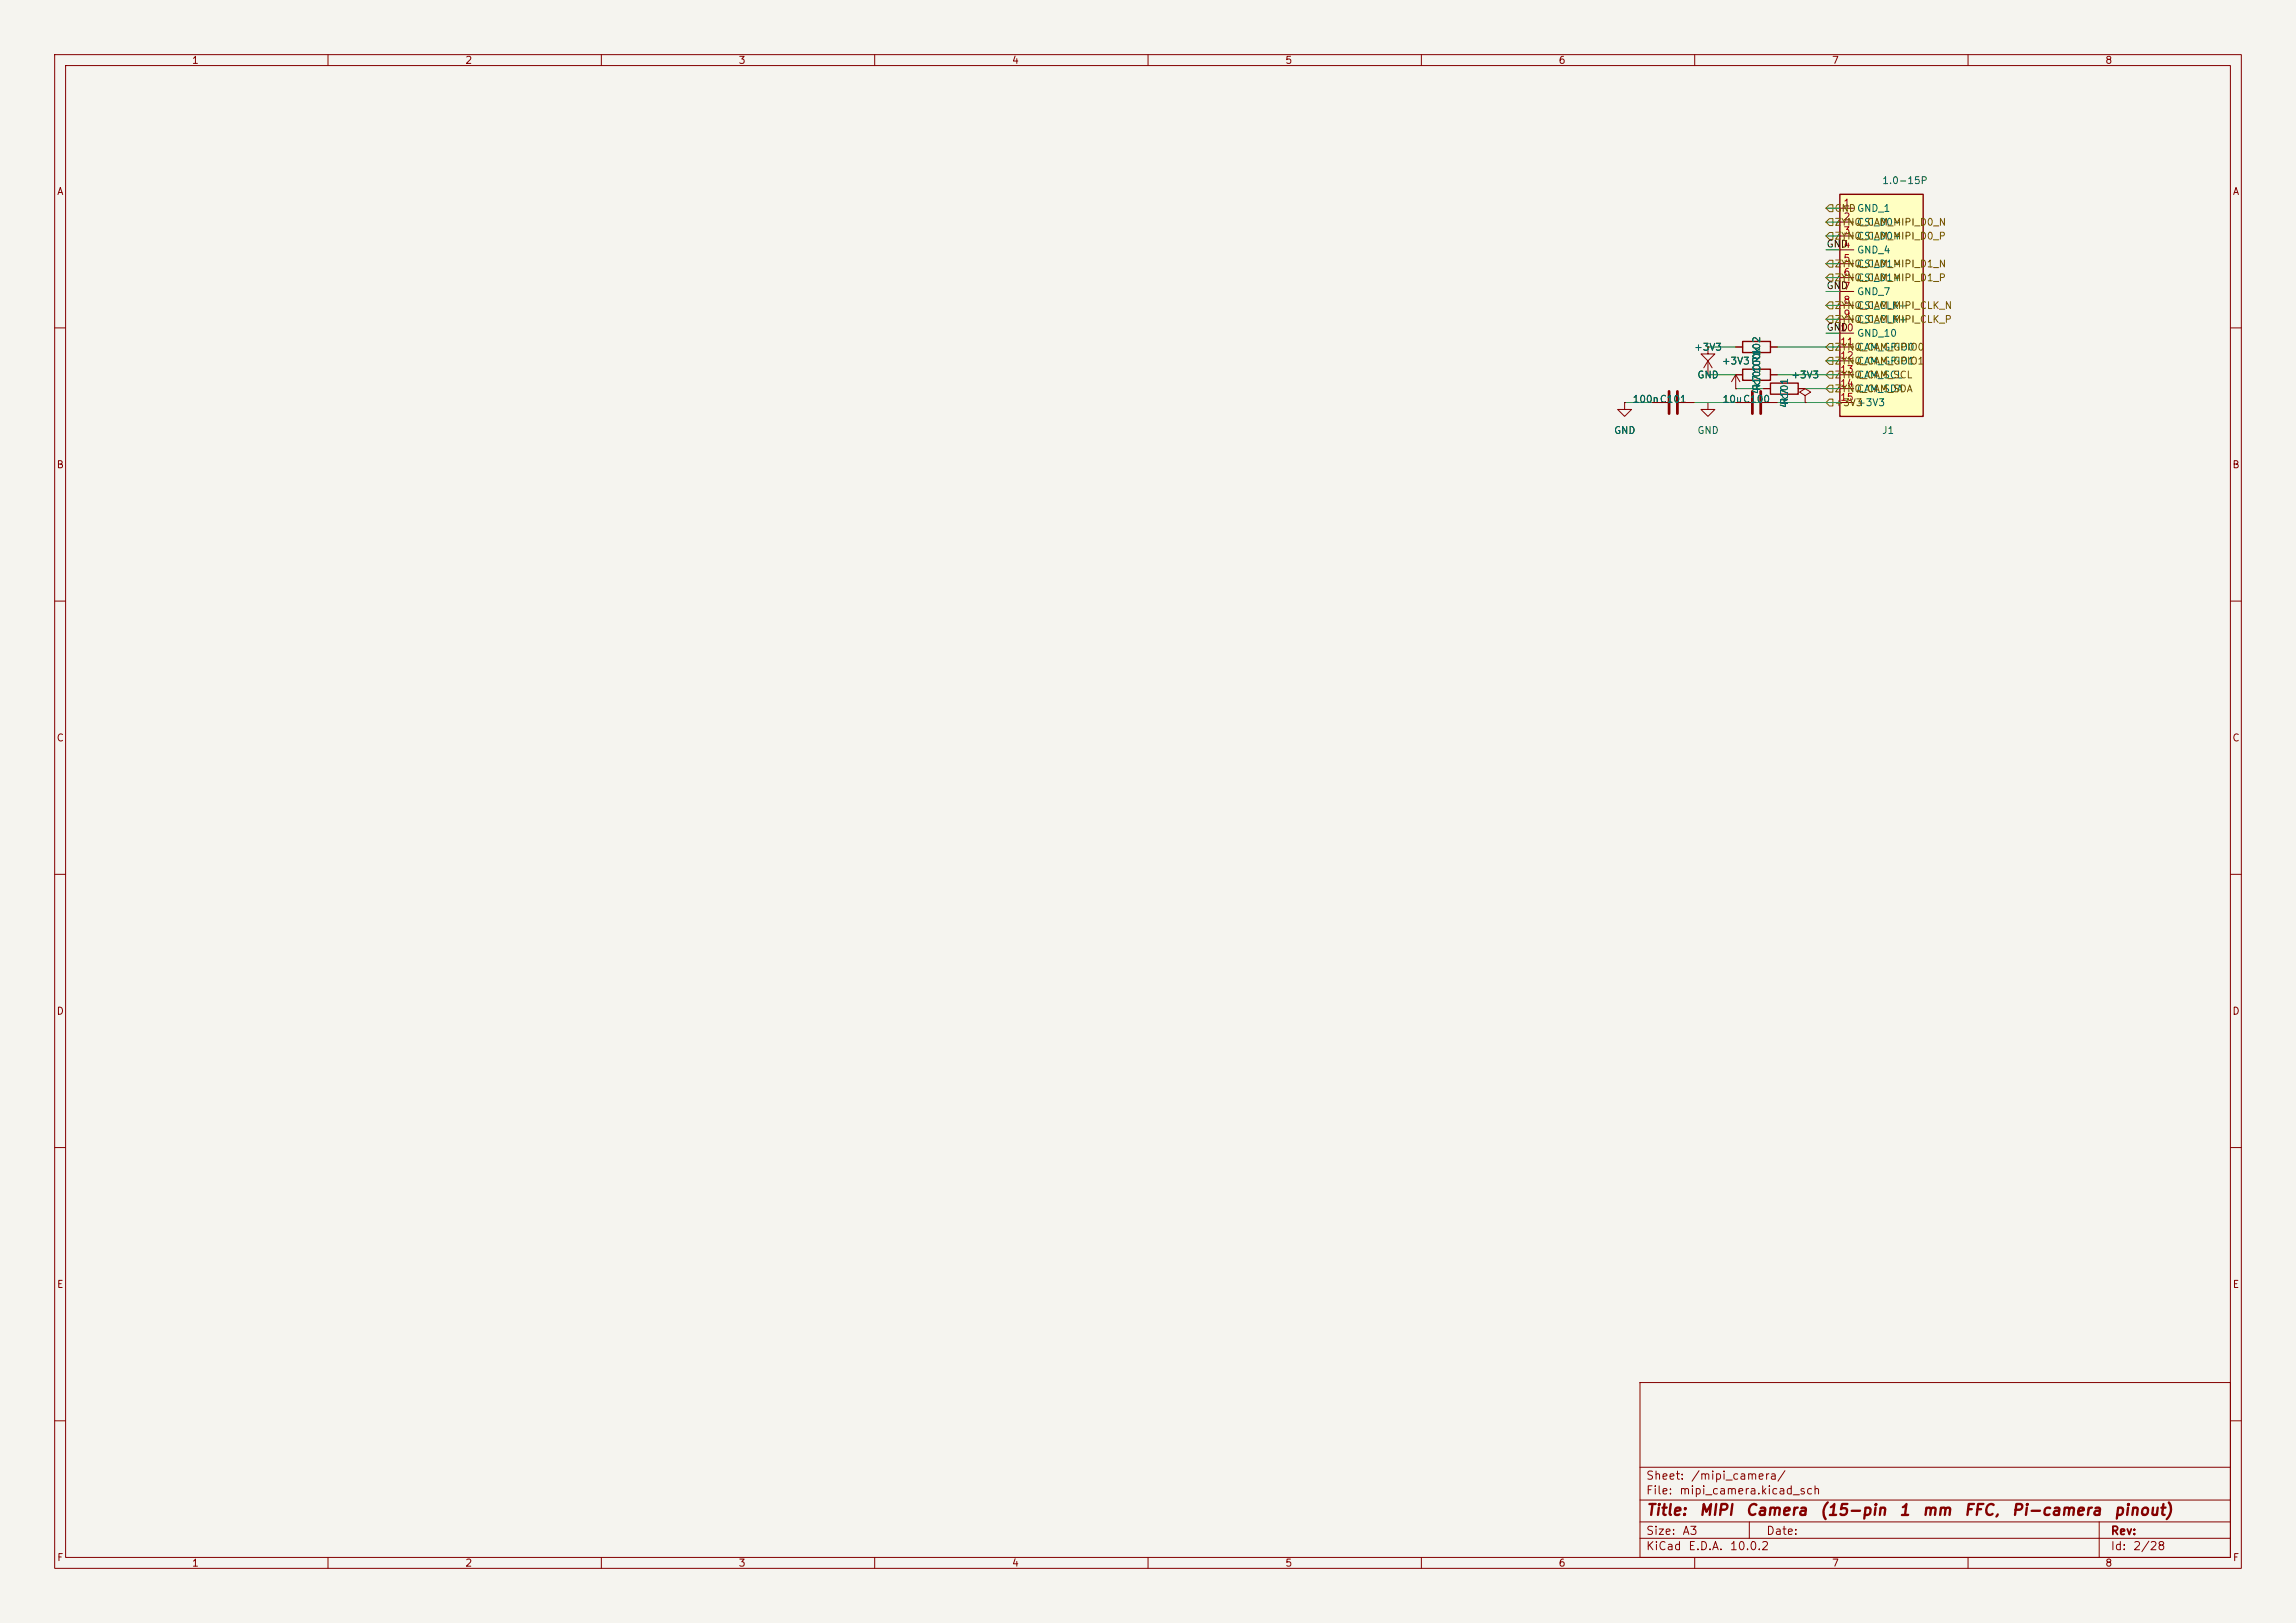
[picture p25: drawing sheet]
<svg xmlns="http://www.w3.org/2000/svg" width="420mm" height="297mm" viewBox="0 0 420 297" stroke-linecap="round" stroke-linejoin="round" font-family="sans-serif">
<defs><g id="words">
<g font-size="2" fill="#840000">
<text x="301" y="277.8">Title:</text>
<text x="310.7" y="277.8">MIPI</text>
<text x="319.2" y="277.8">Camera</text>
<text x="332.7" y="277.8">(15-pin</text>
<text x="347.2" y="277.8">1</text>
<text x="351.5" y="277.8">mm</text>
<text x="359.1" y="277.8">FFC,</text>
<text x="367.8" y="277.8">Pi-camera</text>
<text x="386.5" y="277.8">pinout)</text>
</g>
<g font-size="1.5" fill="#840000">
<text x="301" y="273.8">File:</text>
<text x="301" y="271.1">Sheet:</text>
<text x="307.1" y="273.8">mipi_camera.kicad_sch</text>
<text x="309.2" y="271.1">/mipi_camera/</text>
<text x="301" y="281.2">Size:</text>
<text x="307.6" y="281.2">A3</text>
<text x="323" y="281.2">Date:</text>
<text x="386" y="281.2">Rev:</text>
<text x="301" y="284">KiCad</text>
<text x="308.7" y="284">E.D.A.</text>
<text x="316.3" y="284">10.0.2</text>
<text x="386" y="284">Id:</text>
<text x="390.1" y="284">2/28</text>
</g>
<g font-size="1.3" fill="#840000">
<text x="35" y="12">1</text>
<text x="85" y="12">2</text>
<text x="135" y="12">3</text>
<text x="185" y="12">4</text>
<text x="235" y="12">5</text>
<text x="285" y="12">6</text>
<text x="335" y="12">7</text>
<text x="385" y="12">8</text>
<text x="10.3" y="36">A</text>
<text x="408.3" y="36">A</text>
<text x="10.3" y="86">B</text>
<text x="408.2" y="86">B</text>
<text x="10.3" y="136">C</text>
<text x="408.2" y="136">C</text>
<text x="10.3" y="186">D</text>
<text x="408.2" y="186">D</text>
<text x="10.3" y="236">E</text>
<text x="408.3" y="236">E</text>
<text x="10.3" y="286">F</text>
<text x="35" y="287">1</text>
<text x="85" y="287">2</text>
<text x="135" y="287">3</text>
<text x="185" y="287">4</text>
<text x="235" y="287">5</text>
<text x="285" y="287">6</text>
<text x="335" y="287">7</text>
<text x="385" y="287">8</text>
<text x="408.3" y="286">F</text>
</g>
<g font-size="1.3" fill="#006464">
<text x="344.2" y="34">1.0-15P</text>
<text x="339.6" y="41.6">CSI_D0-</text>
<text x="339.6" y="44.2">CSI_D0+</text>
<text x="339.6" y="46.7">GND_4</text>
<text x="339.6" y="49.2">CSI_D1-</text>
<text x="339.6" y="51.8">CSI_D1+</text>
<text x="339.6" y="54.3">GND_7</text>
<text x="339.6" y="56.9">CSI_CLK-</text>
<text x="339.6" y="59.4">CSI_CLK+</text>
<text x="309.8" y="64.5">+3V3</text>
<text x="339.6" y="61.9">GND_10</text>
<text x="339.6" y="64.5">CAM_GPIO0</text>
<text x="310.4" y="69.6">GND</text>
<text x="314.9" y="67">+3V3</text>
<text x="322.3" y="71.7" transform="rotate(-90 322.3 71.7)">R100R102</text>
<text x="322.3" y="68.4" transform="rotate(-90 322.3 68.4)">100k</text>
<text x="327.6" y="69.6">+3V3</text>
<text x="339.6" y="67">CAM_GPIO1</text>
<text x="339.6" y="69.6">CAM_SCL</text>
<text x="298.5" y="74">100nC101</text>
<text x="315" y="74">10uC100</text>
<text x="322.3" y="72.2" transform="rotate(-90 322.3 72.2)">4k7</text>
<text x="327.4" y="74.8" transform="rotate(-90 327.4 74.8)">4k7</text>
<text x="327.4" y="74.2" transform="rotate(-90 327.4 74.2)">R101</text>
<text x="339.6" y="72.1">CAM_SDA</text>
<text x="339.6" y="74.6">+3V3</text>
<text x="295.1" y="79.7">GND</text>
<text x="310.4" y="79.7">GND</text>
<text x="344.2" y="79.7">J1</text>
</g>
<g font-size="1.3" fill="#725600">
<text x="335.5" y="41.6">ZYNQ_CAM_MIPI_D0_N</text>
<text x="335.5" y="39.1">GNDGND_1</text>
<text x="335.5" y="44.2">ZYNQ_CAM_MIPI_D0_P</text>
<text x="335.5" y="49.2">ZYNQ_CAM_MIPI_D1_N</text>
<text x="335.5" y="51.8">ZYNQ_CAM_MIPI_D1_P</text>
<text x="335.5" y="56.9">ZYNQ_CAM_MIPI_CLK_N</text>
<text x="335.5" y="59.4">ZYNQ_CAM_MIPI_CLK_P</text>
<text x="335.5" y="64.5">ZYNQ_CAM_GPIO0</text>
<text x="335.5" y="67">ZYNQ_CAM_GPIO1</text>
<text x="335.5" y="69.6">ZYNQ_CAM_SCL</text>
<text x="335.5" y="72.1">ZYNQ_CAM_SDA</text>
<text x="335.5" y="74.6">+3V3</text>
</g>
<g font-size="1.3" fill="#a90000">
<text x="337.1" y="38.1">1</text>
<text x="337.1" y="40.6">2</text>
<text x="337.1" y="43.2">3</text>
<text x="337.1" y="45.7">4</text>
<text x="337.1" y="48.2">5</text>
<text x="337.1" y="50.8">6</text>
<text x="337.1" y="53.3">7</text>
<text x="337.1" y="55.9">8</text>
<text x="337.1" y="58.4">9</text>
<text x="336.5" y="60.9">10</text>
<text x="336.5" y="63.5">11</text>
<text x="336.5" y="66">12</text>
<text x="336.5" y="68.6">13</text>
<text x="336.5" y="71.1">14</text>
<text x="336.5" y="73.6">15</text>
</g>
<g font-size="1.3" fill="#0f0f0f">
<text x="334" y="45.6">GND</text>
<text x="334" y="53.2">GND</text>
<text x="334" y="60.8">GND</text>
</g>
</g></defs>
<path d="M0 0h420v297h-420z" fill="#f5f4ef" stroke="#f5f4ef" stroke-width=".18"/>
<g fill="none" stroke="#840000" stroke-width=".18">
<path d="M10 10h400v277h-400zM12 12h396v273h-396zM60 10v2M110 10v2M160 10v2M210 10v2M260 10v2M310 10v2M360 10v2M10 60h2M317.5 71.1h.1M317.5 68.6l-.8 1.3"/>
<path d="M317.5 68.6l.8 1.3M317.5 68.6v2.5M317.5 73.7h2.8M322.3 73.7h2.8M322.6 71.1h1.2M328.9 71.1h1.3M330.2 72.4l1-.6-1-.7-1 .7 1 .6v1.3M330.2 73.7h.1M408 60h2M10 110h2M408 110h2M10 160h2"/>
<path d="M408 160h2M10 210h2M408 210h2M300 253h108v32h-108zM10 260h2M300 278.5h108M300 274.5h108M300 268.5h108M320 278.5v3M384 278.5v6.5M408 260h2M60 285v2"/>
<path d="M110 285v2M160 285v2M210 285v2M260 285v2M300 281.5h108M310 285v2M360 285v2"/>
</g>
<path d="M320.5 71.6v4.1M322.1 71.6v4.1" fill="none" stroke="#840000" stroke-width=".51"/>
<path d="M323.8 70.1h5.1v2h-5.1z" fill="none" stroke="#840000" stroke-width=".25"/>
<path d="M336.5 35.6h15.3v40.6h-15.3z" fill="#ffffc2"/>
<path d="M336.5 35.6h15.3v40.6h-15.3zM318.8 67.6h5v2h-5zM318.8 62.5h5v2h-5z" fill="none" stroke="#840000" stroke-width=".25"/>
<g fill="none" stroke="#840000" stroke-width=".18">
<path d="M336.5 38.1h2.6M336.5 40.6h2.6M336.5 43.2h2.6M336.5 45.7h2.6M336.5 48.3h2.6M336.5 50.8h2.6M336.5 53.3h2.6M336.5 55.9h2.6M336.5 58.4h2.6M297.2 73.7v1.2h1.2l-1.2 1.3-1.3-1.3h1.3M297.2 73.7h.1M302.3 73.7h2.8"/>
<path d="M307.1 73.7h2.8M312.4 68.6h.1M312.4 73.7v1.2h1.3l-1.3 1.3-1.3-1.3h1.3M312.4 73.7h.1M312.4 63.5v1.3h1.3l-1.3 1.2-1.3-1.2h1.3M312.4 63.5h.1M312.4 66l-.7 1.3M312.4 66l.8 1.3M312.4 66v2.6M317.5 71.1h.1M317.5 63.5h1.3M317.5 68.6h1.3"/>
<path d="M317.5 73.7h2.8M322.3 73.7h2.8M322.6 71.1h1.2M323.8 63.5h1.3M323.8 68.6h1.3M328.9 71.1h1.3M330.2 73.7h.1M336.5 61h2.6M336.5 63.5h2.6M336.5 66h2.6M336.5 68.6h2.6M336.5 71.1h2.6"/>
<path d="M336.5 73.7h2.6"/>
</g>
<path d="M305.3 71.6v4.1M306.8 71.6v4.1" fill="none" stroke="#840000" stroke-width=".51"/>
<path d="M334.6 37.5h.7v1.2h-.7l-.6-.6zM334.6 55.2h.7v1.3h-.7l-.6-.6zM334.6 57.8h.7v1.3h-.7l-.6-.7zM334.6 47.6h.7v1.3h-.7l-.6-.6zM334.6 50.2h.7v1.2h-.7l-.6-.6zM334.6 40h.7v1.3h-.7l-.6-.7zM334.6 42.5h.7v1.3h-.7l-.6-.6zM334.6 70.5h.7v1.3h-.7l-.6-.7zM334.6 73h.7v1.3h-.7l-.6-.6zM334.6 62.9h.7v1.2h-.7l-.6-.6zM334.6 65.4h.7v1.3h-.7l-.6-.7zM334.6 67.9h.7v1.3h-.7l-.6-.6z" fill="none" stroke="#725600" stroke-width=".18"/>
<g fill="none" stroke="#009600" stroke-width=".18">
<path d="M334 38.1h2.5M334 58.4h2.5M334 48.3h2.5M334 53.3h2.5M334 40.6h2.5M334 43.2h2.5M334 45.7h2.5M334 50.8h2.5M334 55.9h2.5M297.2 73.7h5.1M309.9 73.7h26.6M312.4 68.6h5.1"/>
<path d="M312.4 63.5h5.1M317.5 71.1h5.1M325.1 68.6h11.4M325.1 63.5h11.4M330.2 71.1h6.3M334 61h2.5M334 66h2.5"/>
</g>
<use href="#words"/>
</svg>
